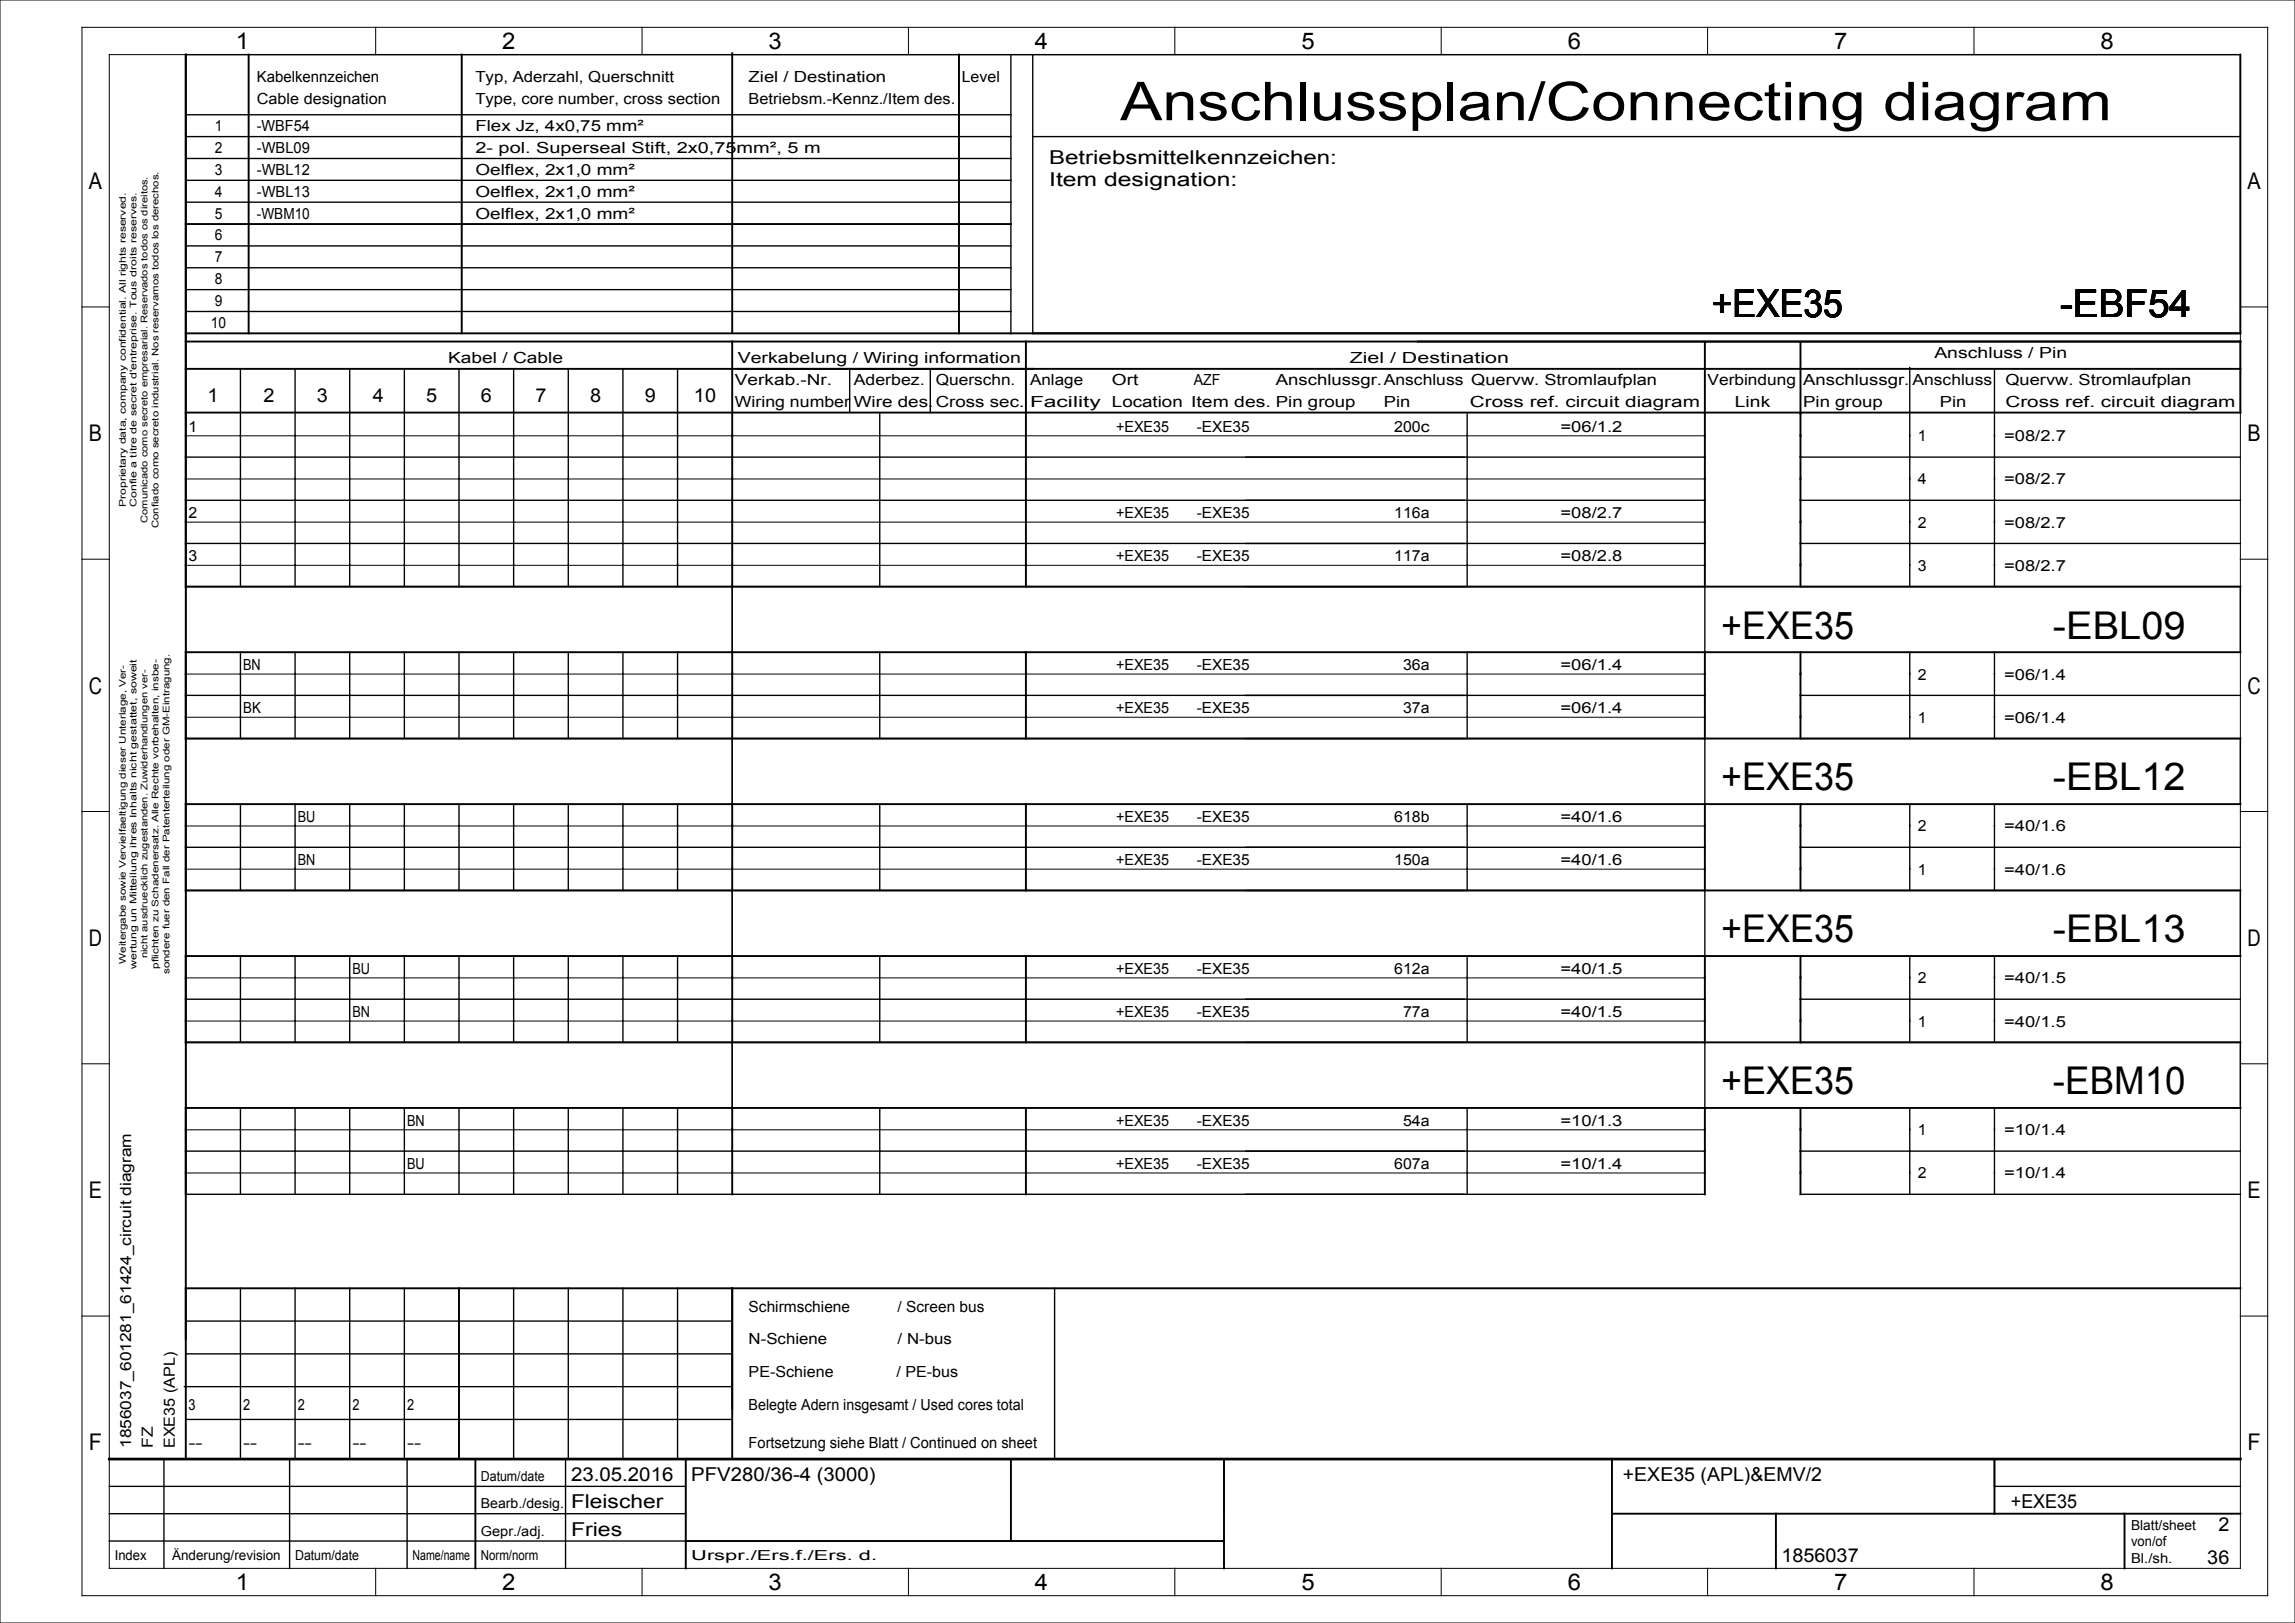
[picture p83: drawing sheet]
<svg xmlns="http://www.w3.org/2000/svg" width="420mm" height="297mm" viewBox="0 0 420 297" stroke-linecap="round" stroke-linejoin="round" font-family="sans-serif">
<defs><g id="words">
<text font-size="9.8" x="205" y="22">Anschlussplan/Connecting diagram</text>
<g font-size="7">
<text x="313.3" y="58">+EXE35</text>
<text x="377" y="58">-EBF54</text>
<text x="315" y="116.9">+EXE35</text>
<text x="375.7" y="116.9">-EBL09</text>
<text x="315" y="144.7">+EXE35</text>
<text x="375.7" y="144.7">-EBL12</text>
<text x="315" y="172.5">+EXE35</text>
<text x="375.7" y="172.5">-EBL13</text>
<text x="315" y="200.2">+EXE35</text>
<text x="375.7" y="200.2">-EBM10</text>
</g>
<g font-size="4.2">
<text x="43.2" y="9">1</text>
<text x="91.9" y="9">2</text>
<text x="140.7" y="9">3</text>
<text x="189.4" y="9">4</text>
<text x="238.2" y="9">5</text>
<text x="286.9" y="9">6</text>
<text x="335.7" y="9">7</text>
<text x="384.4" y="9">8</text>
<text x="16.3" y="34.6">A</text>
<text x="411.3" y="34.6">A</text>
<text x="16.3" y="80.8">B</text>
<text x="411.3" y="80.8">B</text>
<text x="16.3" y="126.9">C</text>
<text x="411.3" y="126.9">C</text>
<text x="16.3" y="173.1">D</text>
<text x="411.3" y="173.1">D</text>
<text x="16.3" y="219.2">E</text>
<text x="411.3" y="219.2">E</text>
<text x="16.3" y="265.4">F</text>
<text x="411.3" y="265.4">F</text>
<text x="43.2" y="291">1</text>
<text x="91.9" y="291">2</text>
<text x="140.7" y="291">3</text>
<text x="189.4" y="291">4</text>
<text x="238.2" y="291">5</text>
<text x="286.9" y="291">6</text>
<text x="335.7" y="291">7</text>
<text x="384.4" y="291">8</text>
</g>
<g font-size="3.5">
<text x="192" y="30">Betriebsmittelkennzeichen:</text>
<text x="192" y="34">Item designation:</text>
<text x="38" y="73.5">1</text>
<text x="48.3" y="73.5">2</text>
<text x="58" y="73.5">3</text>
<text x="68.3" y="73.5">4</text>
<text x="78" y="73.5">5</text>
<text x="88" y="73.5">6</text>
<text x="98" y="73.5">7</text>
<text x="108" y="73.5">8</text>
<text x="118" y="73.5">9</text>
<text x="127" y="73.5">10</text>
<text x="104.5" y="276">Fleischer</text>
<text x="104.5" y="271">23.05.2016</text>
<text x="126.5" y="271">PFV280/36-4 (3000)</text>
<text x="297" y="271">+EXE35 (APL)&amp;EMV/2</text>
<text x="368" y="276">+EXE35</text>
<text x="104.5" y="281">Fries</text>
<text x="406" y="280.3">2</text>
<text x="326" y="285.8">1856037</text>
<text x="403.9" y="286.3">36</text>
</g>
<g font-size="2.8">
<text x="47" y="15">Kabelkennzeichen</text>
<text x="87" y="15">Typ, Aderzahl, Querschnitt</text>
<text x="137" y="15">Ziel / Destination</text>
<text x="176" y="15">Level</text>
<text x="47" y="19">Cable designation</text>
<text x="87" y="19">Type, core number, cross section</text>
<text x="137" y="19">Betriebsm.-Kennz./Item des.</text>
<text x="39.3" y="24">1</text>
<text x="39.3" y="28">2</text>
<text x="47" y="24">-WBF54</text>
<text x="47" y="28">-WBL09</text>
<text x="87" y="28">2- pol. Superseal Stift, 2x0,75mm², 5 m</text>
<text x="87" y="24">Flex Jz, 4x0,75 mm²</text>
<text x="39.3" y="32">3</text>
<text x="39.3" y="36">4</text>
<text x="47" y="36">-WBL13</text>
<text x="47" y="32">-WBL12</text>
<text x="87" y="36">Oelflex, 2x1,0 mm²</text>
<text x="87" y="32">Oelflex, 2x1,0 mm²</text>
<text x="39.3" y="40">5</text>
<text x="47" y="40">-WBM10</text>
<text x="87" y="40">Oelflex, 2x1,0 mm²</text>
<text x="39.3" y="44">6</text>
<text x="39.3" y="48">7</text>
<text x="39.3" y="52">8</text>
<text x="39.3" y="56">9</text>
<text x="38.6" y="60">10</text>
<text x="354" y="65.5">Anschluss / Pin</text>
<text x="82" y="66.5">Kabel / Cable</text>
<text x="134.5" y="70.5">Verkab.-Nr.</text>
<text x="135" y="66.5">Verkabelung / Wiring information</text>
<text x="156.2" y="70.5">Aderbez.</text>
<text x="171.2" y="70.5">Querschn.</text>
<text x="188.5" y="70.5">Anlage</text>
<text x="203.5" y="70.5">Ort</text>
<text x="218.5" y="70.5">AZF</text>
<text x="233.5" y="70.5">Anschlussgr.Anschluss Quervw. Stromlaufplan</text>
<text x="247" y="66.5">Ziel / Destination</text>
<text x="312.5" y="70.5">Verbindung</text>
<text x="330" y="70.5">Anschlussgr.</text>
<text x="350" y="70.5">Anschluss</text>
<text x="367" y="70.5">Quervw. Stromlaufplan</text>
<text x="134.5" y="74.5">Wiring number</text>
<text x="156.2" y="74.5">Wire des.</text>
<text x="171.2" y="74.5">Cross sec.</text>
<text x="188.5" y="74.5">Facility</text>
<text x="203.5" y="74.5">Location Item des. Pin group</text>
<text x="253.3" y="74.5">Pin</text>
<text x="269" y="74.5">Cross ref. circuit diagram</text>
<text x="317.5" y="74.5">Link</text>
<text x="330" y="74.5">Pin group</text>
<text x="355" y="74.5">Pin</text>
<text x="367" y="74.5">Cross ref. circuit diagram</text>
<text x="34.5" y="79">1</text>
<text x="204.2" y="79">+EXE35</text>
<text x="219" y="79">-EXE35</text>
<text x="255.1" y="79">200c</text>
<text x="285.6" y="79">=06/1.2</text>
<text x="351" y="80.8">1</text>
<text x="366.7" y="80.8">=08/2.7</text>
<text x="351" y="88.7">4</text>
<text x="366.7" y="88.7">=08/2.7</text>
<text x="34.5" y="94.8">2</text>
<text x="204.2" y="94.8">+EXE35</text>
<text x="219" y="94.8">-EXE35</text>
<text x="255.1" y="94.8">116a</text>
<text x="285.6" y="94.8">=08/2.7</text>
<text x="351" y="96.5">2</text>
<text x="366.7" y="96.5">=08/2.7</text>
<text x="34.5" y="102.7">3</text>
<text x="204.2" y="102.7">+EXE35</text>
<text x="219" y="102.7">-EXE35</text>
<text x="255.1" y="102.7">117a</text>
<text x="285.6" y="102.7">=08/2.8</text>
<text x="351" y="104.5">3</text>
<text x="366.7" y="104.5">=08/2.7</text>
<text x="44.5" y="122.6">BN</text>
<text x="204.2" y="122.6">+EXE35</text>
<text x="219" y="122.6">-EXE35</text>
<text x="256.8" y="122.6">36a</text>
<text x="285.6" y="122.6">=06/1.4</text>
<text x="351" y="124.3">2</text>
<text x="366.7" y="124.3">=06/1.4</text>
<text x="44.5" y="130.5">BK</text>
<text x="204.2" y="130.5">+EXE35</text>
<text x="219" y="130.5">-EXE35</text>
<text x="256.8" y="130.5">37a</text>
<text x="285.6" y="130.5">=06/1.4</text>
<text x="351" y="132.2">1</text>
<text x="366.7" y="132.2">=06/1.4</text>
<text x="54.5" y="150.4">BU</text>
<text x="204.2" y="150.4">+EXE35</text>
<text x="219" y="150.4">-EXE35</text>
<text x="255.1" y="150.4">618b</text>
<text x="285.6" y="150.4">=40/1.6</text>
<text x="351" y="152.1">2</text>
<text x="366.7" y="152.1">=40/1.6</text>
<text x="54.5" y="158.3">BN</text>
<text x="204.2" y="158.3">+EXE35</text>
<text x="219" y="158.3">-EXE35</text>
<text x="255.1" y="158.3">150a</text>
<text x="285.6" y="158.3">=40/1.6</text>
<text x="351" y="160">1</text>
<text x="366.7" y="160">=40/1.6</text>
<text x="64.5" y="178.2">BU</text>
<text x="204.2" y="178.2">+EXE35</text>
<text x="219" y="178.2">-EXE35</text>
<text x="255.1" y="178.2">612a</text>
<text x="285.6" y="178.2">=40/1.5</text>
<text x="351" y="180">2</text>
<text x="366.7" y="180">=40/1.5</text>
<text x="64.5" y="186.1">BN</text>
<text x="204.2" y="186.1">+EXE35</text>
<text x="219" y="186.1">-EXE35</text>
<text x="256.8" y="186.1">77a</text>
<text x="285.6" y="186.1">=40/1.5</text>
<text x="351" y="187.8">1</text>
<text x="366.7" y="187.8">=40/1.5</text>
<text x="74.5" y="206">BN</text>
<text x="204.2" y="206">+EXE35</text>
<text x="219" y="206">-EXE35</text>
<text x="256.8" y="206">54a</text>
<text x="285.6" y="206">=10/1.3</text>
<text x="351" y="207.8">1</text>
<text x="366.7" y="207.8">=10/1.4</text>
<text x="74.5" y="213.9">BU</text>
<text x="204.2" y="213.9">+EXE35</text>
<text x="219" y="213.9">-EXE35</text>
<text x="255.1" y="213.9">607a</text>
<text x="285.6" y="213.9">=10/1.4</text>
<text x="351" y="215.6">2</text>
<text x="366.7" y="215.6">=10/1.4</text>
<text x="137" y="240">Schirmschiene</text>
<text x="164.3" y="240">/ Screen bus</text>
<text x="137" y="246">N-Schiene</text>
<text x="164.3" y="246">/ N-bus</text>
<text x="137" y="252">PE-Schiene</text>
<text x="164.1" y="252">/ PE-bus</text>
<text x="34.5" y="258">3</text>
<text x="44.5" y="258">2</text>
<text x="54.5" y="258">2</text>
<text x="64.5" y="258">2</text>
<text x="74.5" y="258">2</text>
<text x="137" y="258">Belegte Adern insgesamt / Used cores total</text>
<text x="24" y="265" transform="rotate(-90 24 265)">1856037_601281_61424_circuit diagram</text>
<text x="28" y="265" transform="rotate(-90 28 265)">FZ</text>
<text x="32" y="265" transform="rotate(-90 32 265)">EXE35 (APL)</text>
<text x="34.5" y="265">--</text>
<text x="44.5" y="265">--</text>
<text x="54.5" y="265">--</text>
<text x="64.5" y="265">--</text>
<text x="74.5" y="265">--</text>
<text x="137" y="265">Fortsetzung siehe Blatt / Continued on sheet</text>
</g>
<g font-size="2.5">
<text x="88" y="271">Datum/date</text>
<text x="88" y="276">Bearb./desig.</text>
<text x="88" y="281">Gepr./adj.</text>
<text x="390" y="280">Blatt/sheet</text>
<text x="21" y="285.5">Index</text>
<text x="31.5" y="285.5">Änderung/revision</text>
<text x="54" y="285.5">Datum/date</text>
<text x="75.5" y="285.5">Name/name</text>
<text x="88" y="285.5">Norm/norm</text>
<text x="126.5" y="285.5">Urspr./Ers.f./Ers. d.</text>
<text x="390" y="286">Bl./sh.</text>
<text x="390" y="283">von/of</text>
</g>
<g font-size="1.7">
<text x="23" y="92.8" transform="rotate(-90 23 92.8)">Proprietary data, company confidential. All rights reserved.</text>
<text x="25" y="92.8" transform="rotate(-90 25 92.8)">Confie a titre de secret d'entreprise. Tous droits reserves.</text>
<text x="27" y="95.7" transform="rotate(-90 27 95.7)">Comunicado como secreto empresarial. Reservados todos os direitos.</text>
<text x="29" y="96.6" transform="rotate(-90 29 96.6)">Confiado como secreto industrial. Nos reservamos todos los derechos.</text>
<text x="23" y="176.4" transform="rotate(-90 23 176.4)">Weitergabe sowie Vervielfaeltigung dieser Unterlage, Ver-</text>
<text x="25" y="177.3" transform="rotate(-90 25 177.3)">wertung un Mitteilung ihres Inhalts nicht gestattet, soweit</text>
<text x="27" y="175.4" transform="rotate(-90 27 175.4)">nicht ausdruecklich zugestanden. Zuwiderhandlungen ver-</text>
<text x="29" y="177.3" transform="rotate(-90 29 177.3)">pflichten zu Schadenersatz. Alle Rechte vorbehalten, insbe-</text>
<text x="31" y="178.3" transform="rotate(-90 31 178.3)">sondere fuer den Fall der Patenterteilung oder GM-Eintragung.</text>
</g>
</g></defs>
<g fill="none" stroke="#000" stroke-width=".18">
<path d="M0 0h420v297h-420zM15 5h400v287h-400zM20 10h390v277h-390zM68.8 5v5M117.5 5v5M166.3 5v5M215 5v5M263.8 5v5M312.5 5v5M361.3 5v5M15 56.2h5M410 56.2h5"/>
<path d="M34 79.7h278M34 95.6h278M34 87.7h278M15 102.3h5M34 103.4h278M410 102.3h5M34 131.2h278M34 123.4h278M15 148.5h5M34 151.2h278M34 159.1h278M410 148.5h5"/>
<path d="M34 178.9h278M15 194.7h5M34 186.9h278M410 194.7h5M34 206.7h278M34 214.7h278M15 240.8h5M410 240.8h5M68.8 287v5M117.5 287v5M166.3 287v5M215 287v5"/>
<path d="M263.8 287v5M312.5 287v5M361.3 287v5"/>
</g>
<g fill="none" stroke="#000" stroke-width=".35">
<path d="M34 10v257M45.5 10v51M84.5 10v51M134 9.7v51.1M175.5 10v51M410 10v51h-376M34 41h151M34 67.5h376M34 62.5h376v13h-376M134 62.5v13M134 75.8v31.5M187.8 62.5v13"/>
<path d="M187.8 75.8v31.5M312 62.7v44.6M329.5 62.7v44.6M34 119.3h376M34 107.3h376M134 119.3v15.8M187.8 119.3v15.8M312 119.3v15.8M329.5 119.3v15.8M34 135.1h376M34 147.1h376M134 147.1v15.9"/>
<path d="M187.8 147.1v15.9M312 147.1v15.9M329.5 147.1v15.9M34 174.9h376M34 163h376M134 174.9v15.9M187.8 174.9v15.9M312 174.9v15.9M329.5 174.9v15.9M34 190.8h376M34 202.8h376M134 202.8v15.7"/>
<path d="M187.8 202.8v15.7M312 202.8v15.7M329.5 202.8v15.7M34 235.8h376M84 235.8v31.2M134 235.8v31.2M87 267v20M125.5 267v20M185 267v15M224 267v20M295 277h115M295 267v20"/>
<path d="M325 277v10M365 267v10M388.8 277v10M125.5 282h98.5"/>
</g>
<g fill="none" stroke="#000" stroke-width=".25">
<path d="M34 10h376M185 10v51M189 10v51M34 21h151M34 25h151M34 37h151M34 29h151M34 33h151M189 25h221M34 45h151M34 53h151M34 49h151"/>
<path d="M34 57h151M44 67.5v8M44 75.8v31.5M54 67.5v8M54 75.8v31.5M64 67.5v8M64 75.8v31.5M74 67.5v8M74 75.8v31.5M84 67.5v8M84 75.8v31.5M94 67.5v8"/>
<path d="M94 75.8v31.5M104 67.5v8M104 75.8v31.5M114 67.5v8M114 75.8v31.5M124 67.5v8M124 75.8v31.5M155.5 67.5v8M161 75.8v31.5M170.2 67.5v8M268.5 75.8v31.5M349.5 67.2v8"/>
<path d="M349.5 75.8v31.5M365 67.5v8M365 75.8v31.5M34 83.6h278M34 99.5h278M34 91.5h278M329.5 83.6h80.5M329.5 99.5h80.5M329.5 91.5h80.5M34 119.3v-12h278v12M44 119.3v15.8M54 119.3v15.8"/>
<path d="M64 119.3v15.8M74 119.3v15.8M84 119.3v15.8M94 119.3v15.8M104 119.3v15.8M114 119.3v15.8M124 119.3v15.8M134 107.3v12M161 119.3v15.8M268.5 119.3v15.8M329.5 107.3h80.5v12M349.5 119.3v15.8"/>
<path d="M365 119.3v15.8M34 127.3h278M134 135.1v12M329.5 135.1h80.5v12M329.5 127.3h80.5M34 147.1v-12h278v12M34 155h278M44 147.1v15.9M54 147.1v15.9M64 147.1v15.9M74 147.1v15.9M84 147.1v15.9"/>
<path d="M94 147.1v15.9M104 147.1v15.9M114 147.1v15.9M124 147.1v15.9M161 147.1v15.9M268.5 147.1v15.9M329.5 155h80.5M349.5 147.1v15.9M365 147.1v15.9M34 174.9v-11.9h278v11.9M44 174.9v15.9M54 174.9v15.9"/>
<path d="M64 174.9v15.9M74 174.9v15.9M84 174.9v15.9M94 174.9v15.9M104 174.9v15.9M114 174.9v15.9M124 174.9v15.9M134 163v11.9M161 174.9v15.9M268.5 174.9v15.9M329.5 163h80.5v11.9M349.5 174.9v15.9"/>
<path d="M365 174.9v15.9M34 182.8h278M134 190.8v12M329.5 190.8h80.5v12M329.5 182.8h80.5M34 202.8v-12h278v12M34 210.6h278M34 218.5h278M44 202.8v15.7M54 202.8v15.7M64 202.8v15.7M74 202.8v15.7"/>
<path d="M84 202.8v15.7M94 202.8v15.7M104 202.8v15.7M114 202.8v15.7M124 202.8v15.7M161 202.8v15.7M268.5 202.8v15.7M329.5 210.6h80.5M329.5 218.5h80.5M349.5 202.8v15.7M365 202.8v15.7M44 235.8v31.2"/>
<path d="M54 235.8v31.2M64 235.8v31.2M74 235.8v31.2M94 235.8v31.2M104 235.8v31.2M114 235.8v31.2M124 235.8v31.2M193 235.8v31.2M33.7 253.8h100.1M34 259.7h100M34 247.8h100M34 241.8h100"/>
<path d="M20 272h105.5M20 277h105.5M30 267v20M53 267v20M74.5 267v20M103.5 267v20M224 267v10M365 267v5h45M20 282h105.5"/>
</g>
<path d="M20 267h390" fill="none" stroke="#000" stroke-width=".5"/>
<use href="#words"/>
</svg>
